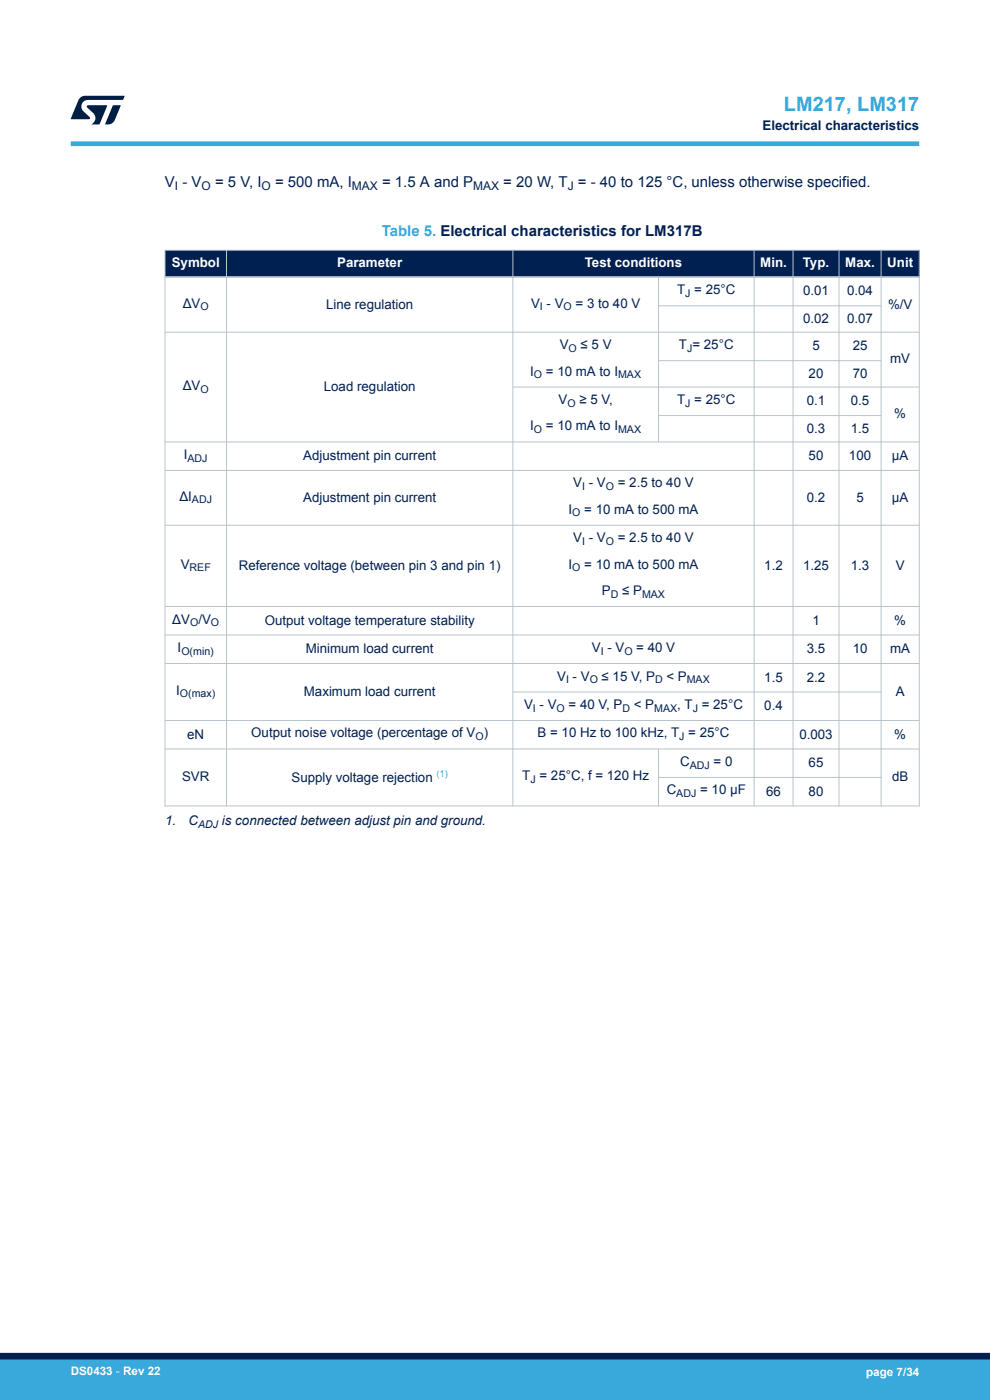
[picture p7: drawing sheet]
<svg xmlns="http://www.w3.org/2000/svg" width="210mm" height="297mm" viewBox="0 0 210 297" stroke-linecap="round" stroke-linejoin="round" font-family="sans-serif">
<defs><g id="words">
<text font-size="4.2" fill="#39a9dc" x="166.3" y="23.5">LM217, LM317</text>
<g font-size="3.2" fill="#002052">
<text x="35" y="39.8">V - V</text>
<text x="45.6" y="39.8">= 5 V, I</text>
<text x="58.3" y="39.8">= 500 mA, I</text>
<text x="81" y="39.8">= 1.5 A and P</text>
<text x="106.8" y="39.8">= 20 W, T = - 40 to 125 °C, unless otherwise specified.</text>
</g>
<text font-size="3.2" fill="#39a9dc" x="81" y="50.1">Table 5. Electrical characteristics for LM317B</text>
<g font-size="2.8" fill="#002052">
<text x="161.7" y="27.5">Electrical characteristics</text>
<text x="38.8" y="65.2">ΔV</text>
<text x="69.2" y="65.5">Line regulation</text>
<text x="112.7" y="65.2">V - V</text>
<text x="122.1" y="65.2">= 3 to 40 V</text>
<text x="143.6" y="62.4">T = 25°C</text>
<text x="170.4" y="62.7">0.01</text>
<text x="179.7" y="62.7">0.04</text>
<text x="188.4" y="65.5">%/V</text>
<text x="170.4" y="68.5">0.02</text>
<text x="179.7" y="68.5">0.07</text>
<text x="118.7" y="74.1">V</text>
<text x="123.2" y="74.1">≤ 5 V</text>
<text x="144" y="74.1">T = 25°C</text>
<text x="172.3" y="74.3">5</text>
<text x="180.9" y="74.3">25</text>
<text x="188.8" y="77.1">mV</text>
<text x="38.8" y="82.7">ΔV</text>
<text x="68.7" y="82.9">Load regulation</text>
<text x="112.5" y="79.7">I</text>
<text x="115.8" y="79.7">= 10 mA to I</text>
<text x="171.5" y="80.1">20</text>
<text x="180.9" y="80.1">70</text>
<text x="118.5" y="85.7">V</text>
<text x="122.9" y="85.7">≥ 5 V,</text>
<text x="143.6" y="85.7">T = 25°C</text>
<text x="171.1" y="85.9">0.1</text>
<text x="180.5" y="85.9">0.5</text>
<text x="189.7" y="88.7">%</text>
<text x="112.5" y="91.3">I</text>
<text x="115.8" y="91.3">= 10 mA to I</text>
<text x="171.1" y="91.8">0.3</text>
<text x="180.5" y="91.8">1.5</text>
<text x="39" y="97.4">I</text>
<text x="64.3" y="97.6">Adjustment pin current</text>
<text x="171.5" y="97.6">50</text>
<text x="180.1" y="97.6">100</text>
<text x="189.2" y="97.6">µA</text>
<text x="38.1" y="106.2">ΔI</text>
<text x="64.3" y="106.4">Adjustment pin current</text>
<text x="121.6" y="103.4">V - V</text>
<text x="131.1" y="103.4">= 2.5 to 40 V</text>
<text x="171.1" y="106.4">0.2</text>
<text x="181.7" y="106.4">5</text>
<text x="189.2" y="106.4">µA</text>
<text x="120.6" y="109">I</text>
<text x="123.9" y="109">= 10 mA to 500 mA</text>
<text x="121.6" y="115">V - V</text>
<text x="131.1" y="115">= 2.5 to 40 V</text>
<text x="38.3" y="120.6">V</text>
<text x="50.7" y="120.9">Reference voltage (between pin 3 and pin 1)</text>
<text x="120.6" y="120.6">I</text>
<text x="123.9" y="120.6">= 10 mA to 500 mA</text>
<text x="162.1" y="120.9">1.2</text>
<text x="170.4" y="120.9">1.25</text>
<text x="180.5" y="120.9">1.3</text>
<text x="190" y="120.9">V</text>
<text x="127.7" y="126.2">P</text>
<text x="132" y="126.2">≤ P</text>
<text x="36.6" y="132.3">ΔV /V</text>
<text x="56.1" y="132.5">Output voltage temperature stability</text>
<text x="172.3" y="132.5">1</text>
<text x="189.7" y="132.5">%</text>
<text x="37.7" y="138.3">I</text>
<text x="64.9" y="138.5">Minimum load current</text>
<text x="125.5" y="138.3">V - V</text>
<text x="135" y="138.3">= 40 V</text>
<text x="171.1" y="138.5">3.5</text>
<text x="180.9" y="138.5">10</text>
<text x="188.8" y="138.5">mA</text>
<text x="37.4" y="147.4">I</text>
<text x="64.5" y="147.6">Maximum load current</text>
<text x="118.2" y="144.4">V - V</text>
<text x="127.6" y="144.4">≤ 15 V, P</text>
<text x="141.4" y="144.4">&lt; P</text>
<text x="162.1" y="144.6">1.5</text>
<text x="171.1" y="144.6">2.2</text>
<text x="190" y="147.6">A</text>
<text x="111.2" y="150.4">V - V</text>
<text x="120.6" y="150.4">= 40 V, P</text>
<text x="134.4" y="150.4">&lt; P</text>
<text x="143.7" y="150.4">, T = 25°C</text>
<text x="162.1" y="150.6">0.4</text>
<text x="39.7" y="156.7">eN</text>
<text x="53.3" y="156.5">Output noise voltage (percentage of V )</text>
<text x="114" y="156.5">B = 10 Hz to 100 kHz, T = 25°C</text>
<text x="169.6" y="156.7">0.003</text>
<text x="189.7" y="156.7">%</text>
<text x="38.6" y="165.7">SVR</text>
<text x="61.8" y="165.9">Supply voltage rejection</text>
<text x="110.8" y="165.5">T = 25°C, f = 120 Hz</text>
<text x="144.3" y="162.5">C</text>
<text x="151.4" y="162.5">= 0</text>
<text x="171.5" y="162.7">65</text>
<text x="189.2" y="165.7">dB</text>
<text x="141.4" y="168.5">C</text>
<text x="148.5" y="168.5">= 10 µF</text>
<text x="162.5" y="168.8">66</text>
<text x="171.5" y="168.8">80</text>
<text x="35" y="175">1.</text>
<text x="40" y="175">C</text>
<text x="47.1" y="175">is connected between adjust pin and ground.</text>
</g>
<g font-size="2.8" fill="#fff">
<text x="36.4" y="56.7">Symbol</text>
<text x="71.5" y="56.7">Parameter</text>
<text x="124.1" y="56.7">Test conditions</text>
<text x="161.3" y="56.7">Min.</text>
<text x="170.3" y="56.7">Typ.</text>
<text x="179.3" y="56.7">Max.</text>
<text x="188.2" y="56.7">Unit</text>
</g>
<g font-size="2.5" fill="#002052">
<text x="37.1" y="40.4">I</text>
<text x="42.8" y="40.4">O</text>
<text x="55.5" y="40.4">O</text>
<text x="74.7" y="40.4">MAX</text>
<text x="100.4" y="40.4">MAX</text>
<text x="120.4" y="40.4">J</text>
</g>
<g font-size="2.5" fill="#fff">
<text x="15" y="291.6">DS0433 - Rev 22</text>
<text x="183.7" y="291.9">page 7/34</text>
</g>
<g font-size="2.3" fill="#002052">
<text x="42.5" y="65.8">O</text>
<text x="114.5" y="65.8">I</text>
<text x="119.6" y="65.8">O</text>
<text x="145.4" y="63">J</text>
<text x="120.6" y="74.6">O</text>
<text x="145.8" y="74.6">J</text>
<text x="42.5" y="83.3">O</text>
<text x="113.3" y="80.2">O</text>
<text x="131.1" y="80.2">MAX</text>
<text x="120.4" y="86.3">O</text>
<text x="145.4" y="86.3">J</text>
<text x="113.3" y="91.9">O</text>
<text x="131.1" y="91.9">MAX</text>
<text x="39.8" y="97.9">ADJ</text>
<text x="40.7" y="106.8">ADJ</text>
<text x="123.5" y="104">I</text>
<text x="128.5" y="104">O</text>
<text x="121.4" y="109.6">O</text>
<text x="123.5" y="115.6">I</text>
<text x="128.5" y="115.6">O</text>
<text x="40.2" y="121.2">REF</text>
<text x="121.4" y="121.2">O</text>
<text x="129.6" y="126.8">D</text>
<text x="136.2" y="126.8">MAX</text>
<text x="40.3" y="132.8">O</text>
<text x="44.7" y="132.8">O</text>
<text x="38.5" y="138.9">O(min)</text>
<text x="127.4" y="138.9">I</text>
<text x="132.4" y="138.9">O</text>
<text x="38.2" y="148">O(max)</text>
<text x="120.1" y="144.9">I</text>
<text x="125.1" y="144.9">O</text>
<text x="139" y="144.9">D</text>
<text x="145.7" y="144.9">MAX</text>
<text x="113" y="151">I</text>
<text x="118.1" y="151">O</text>
<text x="132" y="151">D</text>
<text x="138.8" y="151">MAX</text>
<text x="146.9" y="151">J</text>
<text x="100.8" y="157">O</text>
<text x="144.1" y="157">J</text>
<text x="112.5" y="166.1">J</text>
<text x="146.3" y="163.1">ADJ</text>
<text x="143.5" y="169.1">ADJ</text>
<text x="42" y="175.6">ADJ</text>
</g>
<text font-size="2" fill="#39a9dc" x="92.6" y="164.9">(1)</text>
</g></defs>
<g fill="#002052">
<path d="M35 53.1h160v5.7h-160z" fill-rule="evenodd"/>
<path d="M35 53.1h160v5.7h-160z" fill-rule="evenodd"/>
</g>
<g fill="none" stroke="#b9c4ca" stroke-width=".21">
<path d="M34.9 53.1h160.2M35 53v118.1M48 53v118.1M108.8 53v118.1M139.7 58.8v35.1M160 53v118.1M168.2 53v118.1M178 53v118.1M186.9 53v118.1M195 53v118.1M34.9 70.5h160.2M139.7 64.9h47.3"/>
<path d="M139.7 76.5h47.3M34.9 99.8h160.2M108.8 82.1h86.3M139.7 88.2h47.3M195.1 93.8h-160.2M34.9 111.4h160.2M34.9 128.7h160.2M34.9 134.7h160.2M34.9 140.8h160.2M34.9 152.8h160.2M34.9 158.9h160.2M108.8 146.8h78.2"/>
<path d="M139.7 158.9v12.2M34.9 171h160.2M139.7 164.9h47.3"/>
</g>
<path d="M34.9 58.8h160.2" fill="none" stroke="#b9c4ca" stroke-width=".35"/>
<path d="M15 30.5h180" fill="none" stroke="#39a9dc" stroke-width="1"/>
<g fill="#001e41">
<path d="M17.1 20.7l.9-.4 8.4 .1-.3 .8h-7.4a1.4 1.4 0 0 0-1.3 .8 1.4 1.4 0 0 0 .2 1.5l1.4 1.3v.4l-4 .1 1.6-4.1z"/>
<path d="M24 22.4h1.6l-1.3 3.1a1.54 1.54 0 0 1-1.4 .9l-.6-.1z"/>
<path d="M18.5 22.4h4.2l-1.6 4h-1.7a1.48 1.48 0 0 0 .4-2.4l-1.3-1.2z"/>
</g>
<g fill="#39a9dc">
<path d="M0 288.4h210v8.6h-210z" fill-rule="evenodd"/>
<path d="M-.1 288.4h210.2v4.4h-210.2z" fill-rule="evenodd"/>
</g>
<path d="M0 287.7h210" fill="none" stroke="#002052" stroke-width="1.4"/>
<use href="#words"/>
</svg>
